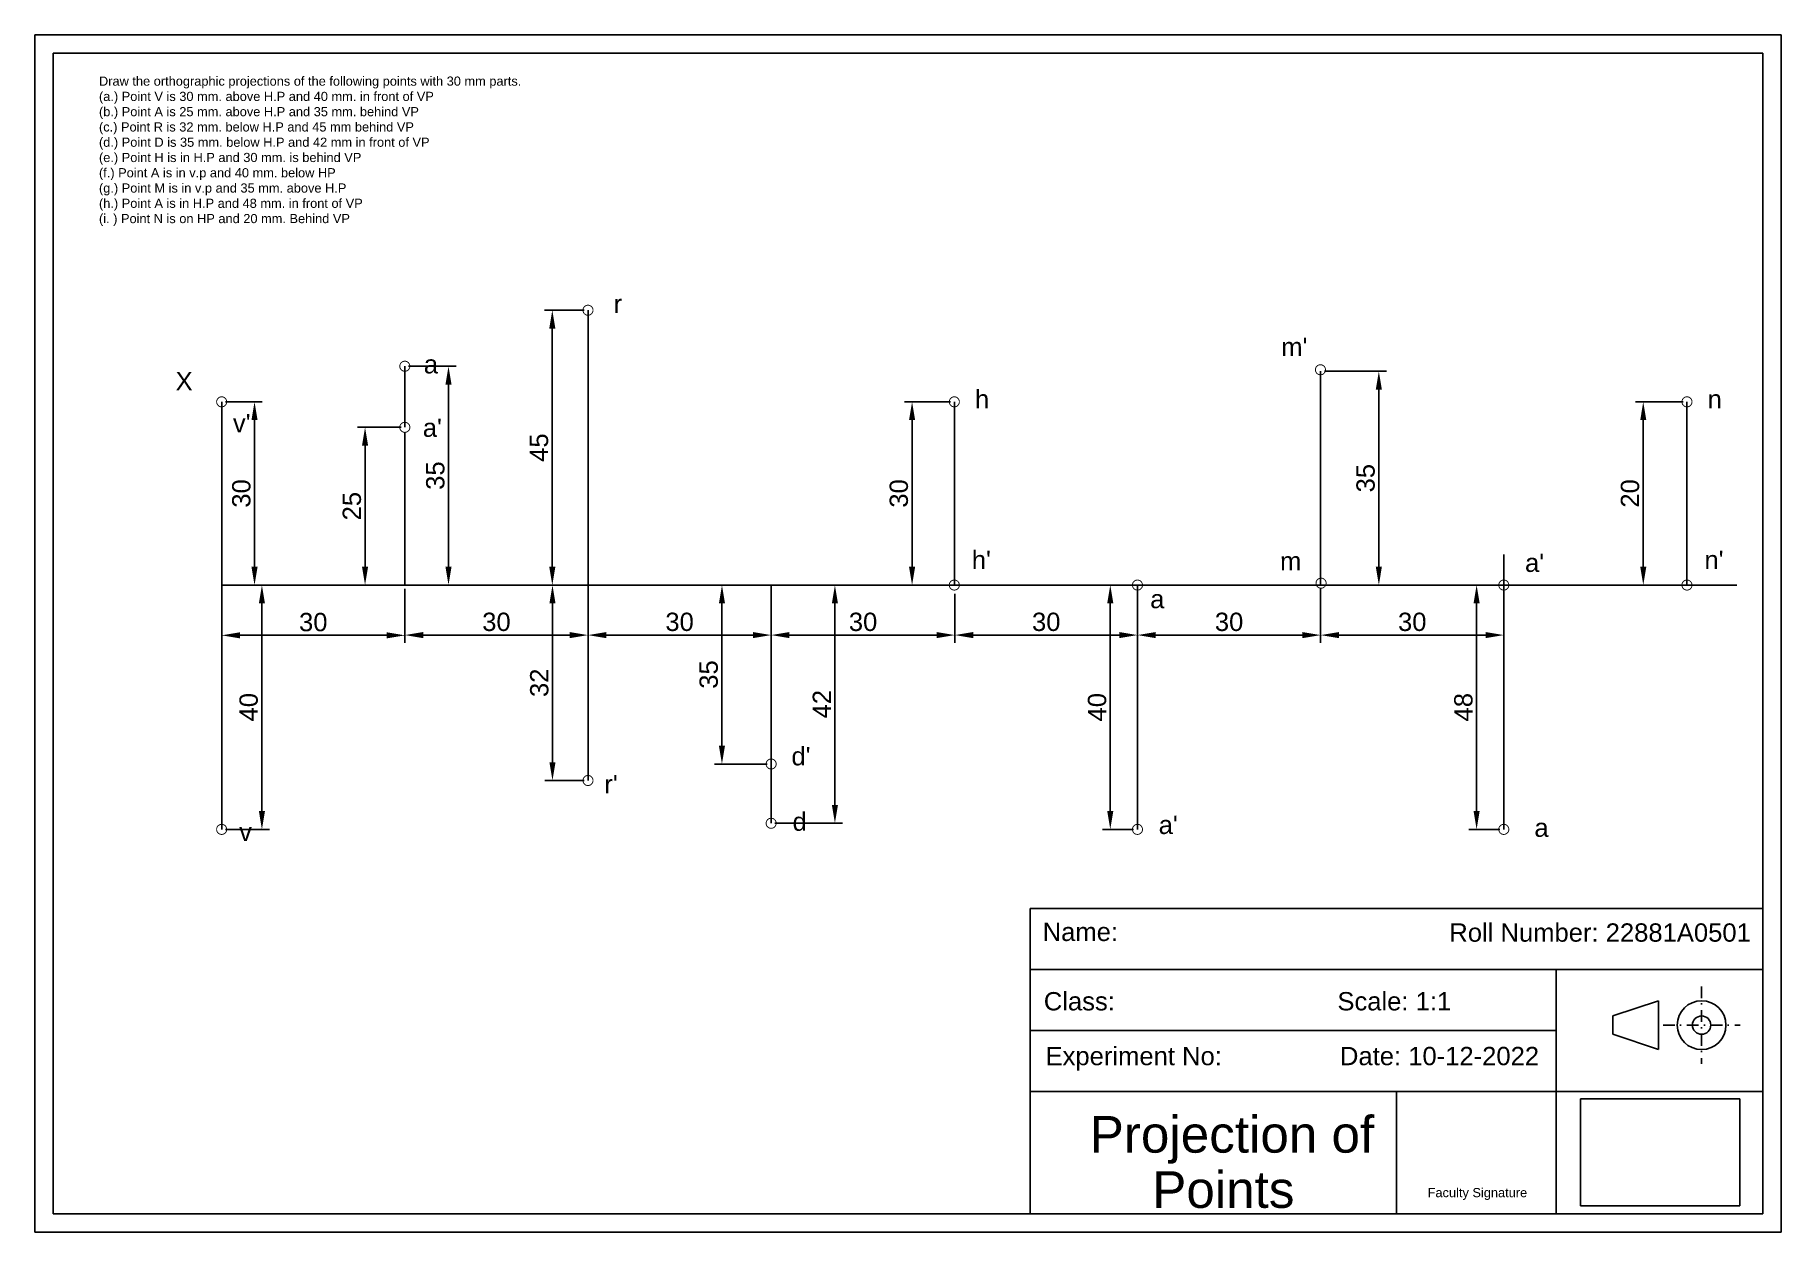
# Model space of a CAD drawing. Header units: millimetres. Extents: x 7 to 293, y 7 to 203.
import ezdxf

# ---------------------------------------------------------------- set-up
doc = ezdxf.new("R2010")
doc.units = ezdxf.units.MM
doc.linetypes.add('DASHDOT2', pattern=[12.7, 6.35, -3.175, 0, -3.175])
doc.styles.get("Standard").update_dxf_attribs({"font": 'arial.ttf'})
doc.dimstyles.new('ISO-25', dxfattribs={"dimtxt": 3, "dimasz": 3, "dimexe": 1.25, "dimexo": 0.625, "dimtad": 1, "dimtoh": 1, "dimdec": 0, "dimtxsty": 'Standard', "dimcen": 2.5, "dimclrd": 3, "dimclre": 4, "dimclrt": 6, "dimadec": 0, "dimazin": 0, "dimtfac": 1, "dimtdec": 0, "dimtmove": 0, "dimatfit": 3, "dimfxl": 1, "dimarcsym": 0})
picture_1 = doc.add_image_def('image1.png', size_in_pixel=(2532, 1700))

msp = doc.modelspace()

# ---------------------------------------------------------------- texts
for s, height, p in [('r', 3, (101.79, 157.48)), ("m'", 3, (211.13, 150.43)), ('a', 3, (70.7, 147.58)), ('X', 3, (30.04, 144.81)), ('h', 3, (160.97, 141.86)), ('n', 3, (280.97, 141.86)), ("v'", 3, (39.43, 137.95)), ("a'", 3, (70.53, 137.2)), ("h'", 3, (160.45, 115.54)), ('m', 3, (210.94, 115.35)), ("a'", 3, (251.06, 115.08)), ("n'", 3, (280.45, 115.54)), ('a', 3, (189.67, 109.14)), ("d'", 3, (130.91, 83.41)), ("r'", 3, (100.27, 78.84)), ('d', 3, (131.09, 72.7)), ("a'", 3, (191.06, 72.17)), ('v', 3, (40.45, 71.03)), ('a', 3, (252.59, 71.71)), ('Name:', 3, (172.06, 54.65)), ('Roll Number: 22881A0501', 3, (238.66, 54.54)), ('Class:', 3, (172.24, 43.29)), ('Scale: 1:1', 3, (220.33, 43.29)), ('Experiment No:', 3, (172.53, 34.32)), ('Date: 10-12-2022', 3, (220.75, 34.32)), ('Projection of ', 6, (179.77, 20)), ('Faculty Signature', 1.5, (235.11, 12.71))]:
    msp.add_text(s, height=height).set_placement(p)
at = {"attachment_point": 1}
for s, insert, char_height, width in [('Draw the orthographic projections of the following points with 30 mm parts.\\P(a.) Point V is 30 mm. above H.P and 40 mm. in front of VP\\P(b.) Point A is 25 mm. above H.P and 35 mm. behind VP\\P(c.) Point R is 32 mm. below H.P and 45 mm behind VP\\P(d.) Point D is 35 mm. below H.P and 42 mm in front of VP\\P(e.) Point H is in H.P and 30 mm. is behind VP\\P(f.) Point A is in v.p and 40 mm. below HP\\P(g.) Point M is in v.p and 35 mm. above H.P\\P(h.) Point A is in H.P and 48 mm. in front of VP\\P(i. ) Point N is on HP and 20 mm. Behind VP', (17.49, 196.19), 1.5, 68.961), ('Points', (190, 16.96), 6, 23.4424)]:
    msp.add_mtext(s, dxfattribs=dict(at, insert=insert, char_height=char_height, width=width))

# ---------------------------------------------------------------- blocks, each defined once
blk = doc.blocks.new('College logo')
image = blk.add_image(picture_1, insert=(0, 0), size_in_units=(26.11, 17.53))
image.dxf.flags = 7
blk = doc.blocks.new('*D3')
at = {"color": 4, "lineweight": -2, "transparency": 16777216}
for p, q in [((37.59, 112.31), (37.59, 103.45)), ((67.59, 112.31), (67.59, 103.45))]:
    blk.add_line(p, q, dxfattribs=at)
at = {"color": 3, "lineweight": -2, "transparency": 16777216}
blk.add_line((40.59, 104.7), (64.59, 104.7), dxfattribs=at)
at = {"color": 3, "transparency": 16777216}
for points in [[(40.59, 105.2), (40.59, 104.2), (37.59, 104.7)], [(64.59, 105.2), (64.59, 104.2), (67.59, 104.7)]]:
    blk.add_solid(points, dxfattribs=at)
at = {"layer": 'Defpoints', "color": 0, "transparency": 16777216}
for p in [(37.59, 112.93), (67.59, 112.93), (67.59, 104.7)]:
    blk.add_point(p, dxfattribs=at)
at = {"color": 6, "transparency": 16777216, "insert": (52.59, 106.85), "char_height": 3, "attachment_point": 5}
blk.add_mtext('30', dxfattribs=at)
blk = doc.blocks.new('*D4')
at = {"color": 4, "lineweight": -2, "transparency": 16777216}
for p, q in [((38.21, 142.93), (44.22, 142.93)), ((38.21, 112.93), (44.22, 112.93))]:
    blk.add_line(p, q, dxfattribs=at)
at = {"color": 3, "lineweight": -2, "transparency": 16777216}
blk.add_line((42.97, 139.93), (42.97, 115.93), dxfattribs=at)
at = {"color": 3, "transparency": 16777216}
for points in [[(42.47, 139.93), (43.47, 139.93), (42.97, 142.93)], [(42.47, 115.93), (43.47, 115.93), (42.97, 112.93)]]:
    blk.add_solid(points, dxfattribs=at)
at = {"layer": 'Defpoints', "color": 0, "transparency": 16777216}
for p in [(37.59, 142.93), (37.59, 112.93), (42.97, 112.93)]:
    blk.add_point(p, dxfattribs=at)
at = {"color": 6, "transparency": 16777216, "insert": (40.82, 127.93), "char_height": 3, "attachment_point": 5, "rotation": 90}
blk.add_mtext('30', dxfattribs=at)
blk = doc.blocks.new('*D5')
at = {"color": 4, "lineweight": -2, "transparency": 16777216}
for p, q in [((38.21, 112.93), (45.43, 112.93)), ((38.21, 72.93), (45.43, 72.93))]:
    blk.add_line(p, q, dxfattribs=at)
at = {"color": 3, "lineweight": -2, "transparency": 16777216}
blk.add_line((44.18, 109.93), (44.18, 75.93), dxfattribs=at)
at = {"color": 3, "transparency": 16777216}
for points in [[(43.68, 109.93), (44.68, 109.93), (44.18, 112.93)], [(43.68, 75.93), (44.68, 75.93), (44.18, 72.93)]]:
    blk.add_solid(points, dxfattribs=at)
at = {"layer": 'Defpoints', "color": 0, "transparency": 16777216}
for p in [(37.59, 112.93), (37.59, 72.93), (44.18, 72.93)]:
    blk.add_point(p, dxfattribs=at)
at = {"color": 6, "transparency": 16777216, "insert": (42.02, 92.93), "char_height": 3, "attachment_point": 5, "rotation": 90}
blk.add_mtext('40', dxfattribs=at)
blk = doc.blocks.new('*D11')
at = {"color": 4, "lineweight": -2, "transparency": 16777216}
for p, q in [((156.96, 142.93), (149.42, 142.93)), ((156.96, 112.93), (149.42, 112.93))]:
    blk.add_line(p, q, dxfattribs=at)
at = {"color": 3, "lineweight": -2, "transparency": 16777216}
blk.add_line((150.67, 115.93), (150.67, 139.93), dxfattribs=at)
at = {"color": 3, "transparency": 16777216}
for points in [[(150.17, 139.93), (151.17, 139.93), (150.67, 142.93)], [(150.17, 115.93), (151.17, 115.93), (150.67, 112.93)]]:
    blk.add_solid(points, dxfattribs=at)
at = {"layer": 'Defpoints', "color": 0, "transparency": 16777216}
for p in [(150.67, 142.93), (157.59, 142.93), (157.59, 112.93)]:
    blk.add_point(p, dxfattribs=at)
at = {"color": 6, "transparency": 16777216, "insert": (148.51, 127.93), "char_height": 3, "attachment_point": 5, "rotation": 90}
blk.add_mtext('30', dxfattribs=at)
blk = doc.blocks.new('*D19')
at = {"color": 4, "lineweight": -2, "transparency": 16777216}
for p, q in [((126.96, 112.93), (118.28, 112.93)), ((126.96, 83.63), (118.28, 83.63))]:
    blk.add_line(p, q, dxfattribs=at)
at = {"color": 3, "lineweight": -2, "transparency": 16777216}
blk.add_line((119.53, 109.93), (119.53, 86.63), dxfattribs=at)
at = {"color": 3, "transparency": 16777216}
for points in [[(119.03, 109.93), (120.03, 109.93), (119.53, 112.93)], [(119.03, 86.63), (120.03, 86.63), (119.53, 83.63)]]:
    blk.add_solid(points, dxfattribs=at)
at = {"layer": 'Defpoints', "color": 0, "transparency": 16777216}
for p in [(127.59, 112.93), (119.53, 83.63), (127.59, 83.63)]:
    blk.add_point(p, dxfattribs=at)
at = {"color": 6, "transparency": 16777216, "insert": (117.37, 98.28), "char_height": 3, "attachment_point": 5, "rotation": 90}
blk.add_mtext('35', dxfattribs=at)
blk = doc.blocks.new('*D20')
at = {"color": 4, "lineweight": -2, "transparency": 16777216}
for p, q in [((128.21, 112.93), (139.28, 112.93)), ((128.21, 73.93), (139.28, 73.93))]:
    blk.add_line(p, q, dxfattribs=at)
at = {"color": 3, "lineweight": -2, "transparency": 16777216}
blk.add_line((138.03, 109.93), (138.03, 76.93), dxfattribs=at)
at = {"color": 3, "transparency": 16777216}
for points in [[(137.53, 109.93), (138.53, 109.93), (138.03, 112.93)], [(137.53, 76.93), (138.53, 76.93), (138.03, 73.93)]]:
    blk.add_solid(points, dxfattribs=at)
at = {"layer": 'Defpoints', "color": 0, "transparency": 16777216}
for p in [(127.59, 112.93), (127.59, 73.93), (138.03, 73.93)]:
    blk.add_point(p, dxfattribs=at)
at = {"color": 6, "transparency": 16777216, "insert": (135.89, 93.43), "char_height": 3, "attachment_point": 5, "rotation": 90}
blk.add_mtext('42', dxfattribs=at)
blk = doc.blocks.new('*D21')
at = {"color": 4, "lineweight": -2, "transparency": 16777216}
for p, q in [((186.96, 112.93), (181.88, 112.93)), ((186.96, 72.93), (181.88, 72.93))]:
    blk.add_line(p, q, dxfattribs=at)
at = {"color": 3, "lineweight": -2, "transparency": 16777216}
blk.add_line((183.13, 109.93), (183.13, 75.93), dxfattribs=at)
at = {"color": 3, "transparency": 16777216}
for points in [[(182.63, 109.93), (183.63, 109.93), (183.13, 112.93)], [(182.63, 75.93), (183.63, 75.93), (183.13, 72.93)]]:
    blk.add_solid(points, dxfattribs=at)
at = {"layer": 'Defpoints', "color": 0, "transparency": 16777216}
for p in [(187.59, 112.93), (183.13, 72.93), (187.59, 72.93)]:
    blk.add_point(p, dxfattribs=at)
at = {"color": 6, "transparency": 16777216, "insert": (180.98, 92.93), "char_height": 3, "attachment_point": 5, "rotation": 90}
blk.add_mtext('40', dxfattribs=at)
blk = doc.blocks.new('*D22')
at = {"color": 4, "lineweight": -2, "transparency": 16777216}
for p, q in [((67.59, 112.31), (67.59, 103.49)), ((97.59, 112.31), (97.59, 103.49))]:
    blk.add_line(p, q, dxfattribs=at)
at = {"color": 3, "lineweight": -2, "transparency": 16777216}
blk.add_line((70.59, 104.74), (94.59, 104.74), dxfattribs=at)
at = {"color": 3, "transparency": 16777216}
for points in [[(70.59, 105.24), (70.59, 104.24), (67.59, 104.74)], [(94.59, 105.24), (94.59, 104.24), (97.59, 104.74)]]:
    blk.add_solid(points, dxfattribs=at)
at = {"layer": 'Defpoints', "color": 0, "transparency": 16777216}
for p in [(67.59, 112.93), (97.59, 112.93), (97.59, 104.74)]:
    blk.add_point(p, dxfattribs=at)
at = {"color": 6, "transparency": 16777216, "insert": (82.59, 106.89), "char_height": 3, "attachment_point": 5}
blk.add_mtext('30', dxfattribs=at)
blk = doc.blocks.new('*D23')
at = {"color": 4, "lineweight": -2, "transparency": 16777216}
for p, q in [((97.59, 112.31), (97.59, 103.49)), ((127.59, 112.31), (127.59, 103.49))]:
    blk.add_line(p, q, dxfattribs=at)
at = {"color": 3, "lineweight": -2, "transparency": 16777216}
blk.add_line((100.59, 104.74), (124.59, 104.74), dxfattribs=at)
at = {"color": 3, "transparency": 16777216}
for points in [[(100.59, 105.24), (100.59, 104.24), (97.59, 104.74)], [(124.59, 105.24), (124.59, 104.24), (127.59, 104.74)]]:
    blk.add_solid(points, dxfattribs=at)
at = {"layer": 'Defpoints', "color": 0, "transparency": 16777216}
for p in [(97.59, 112.93), (127.59, 112.93), (127.59, 104.74)]:
    blk.add_point(p, dxfattribs=at)
at = {"color": 6, "transparency": 16777216, "insert": (112.59, 106.89), "char_height": 3, "attachment_point": 5}
blk.add_mtext('30', dxfattribs=at)
blk = doc.blocks.new('*D24')
at = {"color": 4, "lineweight": -2, "transparency": 16777216}
for p, q in [((127.59, 112.31), (127.59, 103.49)), ((157.69, 111.49), (157.69, 103.49))]:
    blk.add_line(p, q, dxfattribs=at)
at = {"color": 3, "lineweight": -2, "transparency": 16777216}
blk.add_line((130.59, 104.74), (154.69, 104.74), dxfattribs=at)
at = {"color": 3, "transparency": 16777216}
for points in [[(130.59, 105.24), (130.59, 104.24), (127.59, 104.74)], [(154.69, 105.24), (154.69, 104.24), (157.69, 104.74)]]:
    blk.add_solid(points, dxfattribs=at)
at = {"layer": 'Defpoints', "color": 0, "transparency": 16777216}
for p in [(127.59, 112.93), (157.69, 112.12), (157.69, 104.74)]:
    blk.add_point(p, dxfattribs=at)
at = {"color": 6, "transparency": 16777216, "insert": (142.64, 106.89), "char_height": 3, "attachment_point": 5}
blk.add_mtext('30', dxfattribs=at)
blk = doc.blocks.new('*D25')
at = {"color": 4, "lineweight": -2, "transparency": 16777216}
for p, q in [((187.59, 112.31), (187.59, 103.49)), ((157.69, 111.49), (157.69, 103.49))]:
    blk.add_line(p, q, dxfattribs=at)
at = {"color": 3, "lineweight": -2, "transparency": 16777216}
blk.add_line((160.69, 104.74), (184.59, 104.74), dxfattribs=at)
at = {"color": 3, "transparency": 16777216}
for points in [[(160.69, 105.24), (160.69, 104.24), (157.69, 104.74)], [(184.59, 105.24), (184.59, 104.24), (187.59, 104.74)]]:
    blk.add_solid(points, dxfattribs=at)
at = {"layer": 'Defpoints', "color": 0, "transparency": 16777216}
for p in [(157.69, 112.12), (187.59, 112.93), (187.59, 104.74)]:
    blk.add_point(p, dxfattribs=at)
at = {"color": 6, "transparency": 16777216, "insert": (172.64, 106.89), "char_height": 3, "attachment_point": 5}
blk.add_mtext('30', dxfattribs=at)
blk = doc.blocks.new('*D26')
at = {"color": 4, "lineweight": -2, "transparency": 16777216}
for p, q in [((187.59, 112.31), (187.59, 103.49)), ((217.59, 112.31), (217.59, 103.49))]:
    blk.add_line(p, q, dxfattribs=at)
at = {"color": 3, "lineweight": -2, "transparency": 16777216}
blk.add_line((190.59, 104.74), (214.59, 104.74), dxfattribs=at)
at = {"color": 3, "transparency": 16777216}
for points in [[(190.59, 105.24), (190.59, 104.24), (187.59, 104.74)], [(214.59, 105.24), (214.59, 104.24), (217.59, 104.74)]]:
    blk.add_solid(points, dxfattribs=at)
at = {"layer": 'Defpoints', "color": 0, "transparency": 16777216}
for p in [(187.59, 112.93), (217.59, 112.93), (217.59, 104.74)]:
    blk.add_point(p, dxfattribs=at)
at = {"color": 6, "transparency": 16777216, "insert": (202.59, 106.89), "char_height": 3, "attachment_point": 5}
blk.add_mtext('30', dxfattribs=at)
blk = doc.blocks.new('*D27')
at = {"color": 4, "lineweight": -2, "transparency": 16777216}
for p, q in [((217.59, 112.31), (217.59, 103.49)), ((247.59, 112.31), (247.59, 103.49))]:
    blk.add_line(p, q, dxfattribs=at)
at = {"color": 3, "lineweight": -2, "transparency": 16777216}
blk.add_line((220.59, 104.74), (244.59, 104.74), dxfattribs=at)
at = {"color": 3, "transparency": 16777216}
for points in [[(220.59, 105.24), (220.59, 104.24), (217.59, 104.74)], [(244.59, 105.24), (244.59, 104.24), (247.59, 104.74)]]:
    blk.add_solid(points, dxfattribs=at)
at = {"layer": 'Defpoints', "color": 0, "transparency": 16777216}
for p in [(217.59, 112.93), (247.59, 112.93), (247.59, 104.74)]:
    blk.add_point(p, dxfattribs=at)
at = {"color": 6, "transparency": 16777216, "insert": (232.59, 106.89), "char_height": 3, "attachment_point": 5}
blk.add_mtext('30', dxfattribs=at)
blk = doc.blocks.new('*D31')
at = {"color": 4, "lineweight": -2, "transparency": 16777216}
for p, q in [((218.21, 147.93), (228.37, 147.93)), ((218.21, 112.93), (228.37, 112.93))]:
    blk.add_line(p, q, dxfattribs=at)
at = {"color": 3, "lineweight": -2, "transparency": 16777216}
blk.add_line((227.12, 115.93), (227.12, 144.93), dxfattribs=at)
at = {"color": 3, "transparency": 16777216}
for points in [[(226.62, 144.93), (227.62, 144.93), (227.12, 147.93)], [(226.62, 115.93), (227.62, 115.93), (227.12, 112.93)]]:
    blk.add_solid(points, dxfattribs=at)
at = {"layer": 'Defpoints', "color": 0, "transparency": 16777216}
for p in [(217.59, 147.93), (227.12, 147.93), (217.59, 112.93)]:
    blk.add_point(p, dxfattribs=at)
at = {"color": 6, "transparency": 16777216, "insert": (224.96, 130.43), "char_height": 3, "attachment_point": 5, "rotation": 90}
blk.add_mtext('35', dxfattribs=at)
blk = doc.blocks.new('*D36')
at = {"color": 4, "lineweight": -2, "transparency": 16777216}
for p, q in [((246.96, 112.93), (241.88, 112.93)), ((246.96, 72.93), (241.88, 72.93))]:
    blk.add_line(p, q, dxfattribs=at)
at = {"color": 3, "lineweight": -2, "transparency": 16777216}
blk.add_line((243.13, 109.93), (243.13, 75.93), dxfattribs=at)
at = {"color": 3, "transparency": 16777216}
for points in [[(242.63, 109.93), (243.63, 109.93), (243.13, 112.93)], [(242.63, 75.93), (243.63, 75.93), (243.13, 72.93)]]:
    blk.add_solid(points, dxfattribs=at)
at = {"layer": 'Defpoints', "color": 0, "transparency": 16777216}
for p in [(247.59, 112.93), (243.13, 72.93), (247.59, 72.93)]:
    blk.add_point(p, dxfattribs=at)
at = {"color": 6, "transparency": 16777216, "insert": (240.98, 92.93), "char_height": 3, "attachment_point": 5, "rotation": 90}
blk.add_mtext('48', dxfattribs=at)
blk = doc.blocks.new('*D42')
at = {"color": 4, "lineweight": -2, "transparency": 16777216}
for p, q in [((276.96, 142.93), (269.18, 142.93)), ((276.96, 112.93), (269.18, 112.93))]:
    blk.add_line(p, q, dxfattribs=at)
at = {"color": 3, "lineweight": -2, "transparency": 16777216}
blk.add_line((270.43, 115.93), (270.43, 139.93), dxfattribs=at)
at = {"color": 3, "transparency": 16777216}
for points in [[(269.93, 139.93), (270.93, 139.93), (270.43, 142.93)], [(269.93, 115.93), (270.93, 115.93), (270.43, 112.93)]]:
    blk.add_solid(points, dxfattribs=at)
at = {"layer": 'Defpoints', "color": 0, "transparency": 16777216}
for p in [(270.43, 142.93), (277.59, 142.93), (277.59, 112.93)]:
    blk.add_point(p, dxfattribs=at)
at = {"color": 6, "transparency": 16777216, "insert": (268.27, 127.93), "char_height": 3, "attachment_point": 5, "rotation": 90}
blk.add_mtext('20', dxfattribs=at)
blk = doc.blocks.new('*D43')
at = {"color": 4, "lineweight": -2, "transparency": 16777216}
for p, q in [((96.96, 157.93), (90.49, 157.93)), ((96.96, 112.93), (90.49, 112.93))]:
    blk.add_line(p, q, dxfattribs=at)
at = {"color": 3, "lineweight": -2, "transparency": 16777216}
blk.add_line((91.74, 115.93), (91.74, 154.93), dxfattribs=at)
at = {"color": 3, "transparency": 16777216}
for points in [[(91.24, 154.93), (92.24, 154.93), (91.74, 157.93)], [(91.24, 115.93), (92.24, 115.93), (91.74, 112.93)]]:
    blk.add_solid(points, dxfattribs=at)
at = {"layer": 'Defpoints', "color": 0, "transparency": 16777216}
for p in [(91.74, 157.93), (97.59, 157.93), (97.59, 112.93)]:
    blk.add_point(p, dxfattribs=at)
at = {"color": 6, "transparency": 16777216, "insert": (89.58, 135.43), "char_height": 3, "attachment_point": 5, "rotation": 90}
blk.add_mtext('45', dxfattribs=at)
blk = doc.blocks.new('*D44')
at = {"color": 4, "lineweight": -2, "transparency": 16777216}
for p, q in [((96.96, 112.93), (90.52, 112.93)), ((96.96, 80.93), (90.52, 80.93))]:
    blk.add_line(p, q, dxfattribs=at)
at = {"color": 3, "lineweight": -2, "transparency": 16777216}
blk.add_line((91.77, 109.93), (91.77, 83.93), dxfattribs=at)
at = {"color": 3, "transparency": 16777216}
for points in [[(91.27, 109.93), (92.27, 109.93), (91.77, 112.93)], [(91.27, 83.93), (92.27, 83.93), (91.77, 80.93)]]:
    blk.add_solid(points, dxfattribs=at)
at = {"layer": 'Defpoints', "color": 0, "transparency": 16777216}
for p in [(97.59, 112.93), (91.77, 80.93), (97.59, 80.93)]:
    blk.add_point(p, dxfattribs=at)
at = {"color": 6, "transparency": 16777216, "insert": (89.62, 96.93), "char_height": 3, "attachment_point": 5, "rotation": 90}
blk.add_mtext('32', dxfattribs=at)
blk = doc.blocks.new('*D45')
at = {"color": 4, "lineweight": -2, "transparency": 16777216}
for p, q in [((66.96, 138.76), (59.82, 138.76)), ((66.96, 112.93), (59.82, 112.93))]:
    blk.add_line(p, q, dxfattribs=at)
at = {"color": 3, "lineweight": -2, "transparency": 16777216}
blk.add_line((61.07, 115.93), (61.07, 135.76), dxfattribs=at)
at = {"color": 3, "transparency": 16777216}
for points in [[(60.57, 135.76), (61.57, 135.76), (61.07, 138.76)], [(60.57, 115.93), (61.57, 115.93), (61.07, 112.93)]]:
    blk.add_solid(points, dxfattribs=at)
at = {"layer": 'Defpoints', "color": 0, "transparency": 16777216}
for p in [(61.07, 138.76), (67.59, 138.76), (67.59, 112.93)]:
    blk.add_point(p, dxfattribs=at)
at = {"color": 6, "transparency": 16777216, "insert": (58.92, 125.85), "char_height": 3, "attachment_point": 5, "rotation": 90}
blk.add_mtext('25', dxfattribs=at)
blk = doc.blocks.new('*D46')
at = {"color": 4, "lineweight": -2, "transparency": 16777216}
for p, q in [((68.21, 148.76), (75.99, 148.76)), ((68.21, 112.93), (75.99, 112.93))]:
    blk.add_line(p, q, dxfattribs=at)
at = {"color": 3, "lineweight": -2, "transparency": 16777216}
blk.add_line((74.74, 115.93), (74.74, 145.76), dxfattribs=at)
at = {"color": 3, "transparency": 16777216}
for points in [[(74.24, 145.76), (75.24, 145.76), (74.74, 148.76)], [(74.24, 115.93), (75.24, 115.93), (74.74, 112.93)]]:
    blk.add_solid(points, dxfattribs=at)
at = {"layer": 'Defpoints', "color": 0, "transparency": 16777216}
for p in [(67.59, 148.76), (74.74, 148.76), (67.59, 112.93)]:
    blk.add_point(p, dxfattribs=at)
at = {"color": 6, "transparency": 16777216, "insert": (72.59, 130.85), "char_height": 3, "attachment_point": 5, "rotation": 90}
blk.add_mtext('35', dxfattribs=at)

# ---------------------------------------------------------------- dimensions: what is measured, and where the dimension line sits
for base, p1, p2, picture, middle in [((91.74, 157.93), (97.59, 112.93), (97.59, 157.93), '*D43', (89.58, 135.43)), ((227.12, 147.93), (217.59, 112.93), (217.59, 147.93), '*D31', (224.96, 130.43)), ((42.97, 112.93), (37.59, 142.93), (37.59, 112.93), '*D4', (40.82, 127.93)), ((150.67, 142.93), (157.59, 112.93), (157.59, 142.93), '*D11', (148.51, 127.93)), ((44.18, 72.93), (37.59, 112.93), (37.59, 72.93), '*D5', (42.02, 92.93)), ((91.77, 80.93), (97.59, 112.93), (97.59, 80.93), '*D44', (89.62, 96.93)), ((183.13, 72.93), (187.59, 112.93), (187.59, 72.93), '*D21', (180.98, 92.93))]:
    dim = msp.add_linear_dim(base=base, p1=p1, p2=p2, angle=90, dimstyle='ISO-25')
    dim.commit()
    dim.dimension.update_dxf_attribs({"geometry": picture, "text_midpoint": middle})
for base, p1, p2, text, picture, middle in [((74.74, 148.76), (67.59, 112.93), (67.59, 148.76), '35', '*D46', (72.59, 130.85)), ((270.43, 142.93), (277.59, 112.93), (277.59, 142.93), '20', '*D42', (268.27, 127.93)), ((61.07, 138.76), (67.59, 112.93), (67.59, 138.76), '25', '*D45', (58.92, 125.85)), ((119.53, 83.63), (127.59, 112.93), (127.59, 83.63), '35', '*D19', (117.37, 98.28)), ((138.03, 73.93), (127.59, 112.93), (127.59, 73.93), '42', '*D20', (135.89, 93.43)), ((243.13, 72.93), (247.59, 112.93), (247.59, 72.93), '48', '*D36', (240.98, 92.93))]:
    dim = msp.add_linear_dim(base=base, p1=p1, p2=p2, angle=90, text=text, dimstyle='ISO-25')
    dim.commit()
    dim.dimension.update_dxf_attribs({"geometry": picture, "text_midpoint": middle})
for base, p1, p2, picture, middle in [((67.59, 104.7), (37.59, 112.93), (67.59, 112.93), '*D3', (52.59, 106.85)), ((97.59, 104.74), (67.59, 112.93), (97.59, 112.93), '*D22', (82.59, 106.89))]:
    dim = msp.add_linear_dim(base=base, p1=p1, p2=p2, dimstyle='ISO-25')
    dim.commit()
    dim.dimension.update_dxf_attribs({"geometry": picture, "text_midpoint": middle})
for base, p1, p2, picture, middle in [((127.59, 104.74), (97.59, 112.93), (127.59, 112.93), '*D23', (112.59, 106.89)), ((157.69, 104.74), (127.59, 112.93), (157.69, 112.12), '*D24', (142.64, 106.89)), ((187.59, 104.74), (157.69, 112.12), (187.59, 112.93), '*D25', (172.64, 106.89)), ((217.59, 104.74), (187.59, 112.93), (217.59, 112.93), '*D26', (202.59, 106.89)), ((247.59, 104.74), (217.59, 112.93), (247.59, 112.93), '*D27', (232.59, 106.89))]:
    dim = msp.add_linear_dim(base=base, p1=p1, p2=p2, dimstyle='ISO-25', override={"dimtmove": 1})
    dim.commit()
    dim.dimension.update_dxf_attribs({"geometry": picture, "text_midpoint": middle})

# ---------------------------------------------------------------- linework, layer by layer
for p, q in [((97.59, 112.93), (97.59, 157.93)), ((67.59, 138.76), (67.59, 148.76)), ((217.59, 112.93), (217.59, 147.93)), ((37.59, 112.93), (37.59, 142.93)), ((157.59, 112.93), (157.59, 142.93)), ((277.59, 112.93), (277.59, 142.93)), ((67.59, 112.93), (67.59, 137.93)), ((37.59, 112.93), (37.59, 117.93)), ((67.59, 112.93), (67.59, 117.93)), ((97.59, 112.93), (97.59, 117.93)), ((157.59, 112.93), (157.59, 117.93)), ((217.59, 112.93), (217.59, 117.93)), ((247.59, 112.93), (247.59, 117.93)), ((277.59, 112.93), (277.59, 117.93)), ((37.59, 112.93), (285.78, 112.93)), ((37.59, 112.93), (37.59, 72.93)), ((97.59, 112.93), (97.59, 80.93)), ((127.59, 112.93), (127.59, 80.93)), ((187.59, 112.93), (187.59, 72.93)), ((247.59, 112.93), (247.59, 72.93)), ((127.59, 80.93), (127.59, 73.93)), ((290, 60), (170, 60)), ((170, 60), (170, 10)), ((170, 50), (290, 50)), ((256.15, 50), (256.15, 10)), ((265.46, 42.38), (272.95, 44.88)), ((272.95, 44.88), (272.95, 36.89)), ((265.46, 42.38), (265.46, 39.38)), ((170, 40), (256.15, 40)), ((265.46, 39.38), (272.95, 36.89)), ((170, 30), (290, 30)), ((230, 30), (230, 10))]:
    msp.add_line(p, q)
at = {"linetype": 'DASHDOT2', "ltscale": 0.3}
for p, q in [((279.99, 47.22), (279.99, 34.54)), ((273.67, 40.88), (286.28, 40.88))]:
    msp.add_line(p, q, dxfattribs=at)
at = {"lineweight": 25}
for points in [[(7, 203), (293, 203), (293, 7), (7, 7)], [(10, 200), (290, 200), (290, 10), (10, 10)]]:
    msp.add_lwpolyline(points, close=True, dxfattribs=at)
at = {"const_width": 0.15}
for points in [[(96.76, 157.93, 1), (98.41, 157.93, 1)], [(66.76, 148.76, 1), (68.41, 148.76, 1)], [(216.73, 148.18, 1), (218.38, 148.18, 1)], [(36.76, 142.93, 1), (38.41, 142.93, 1)], [(156.76, 142.93, 1), (158.41, 142.93, 1)], [(276.76, 142.93, 1), (278.41, 142.93, 1)], [(66.76, 138.76, 1), (68.41, 138.76, 1)], [(156.76, 112.93, 1), (158.41, 112.93, 1)], [(186.76, 112.93, 1), (188.41, 112.93, 1)], [(216.83, 113.24, 1), (218.48, 113.24, 1)], [(246.76, 112.93, 1), (248.41, 112.93, 1)], [(276.76, 112.93, 1), (278.41, 112.93, 1)], [(126.76, 83.63, 1), (128.41, 83.63, 1)], [(96.76, 80.93, 1), (98.41, 80.93, 1)], [(126.76, 73.93, 1), (128.41, 73.93, 1)], [(36.76, 72.93, 1), (38.41, 72.93, 1)], [(186.76, 72.93, 1), (188.41, 72.93, 1)], [(246.76, 72.93, 1), (248.41, 72.93, 1)]]:
    msp.add_lwpolyline(points, format="xyb", close=True, dxfattribs=at)
for radius in [3.99, 1.5]:
    msp.add_circle((279.98, 40.88), radius)

# ---------------------------------------------------------------- block references
msp.add_blockref('College logo', (260.13, 11.27))

msp.set_redraw_order([(e.dxf.handle, doc.entitydb.next_handle()) for e in msp.query("TEXT MTEXT ATTDEF DIMENSION ARC_DIMENSION")])  # texts and dimensions are drawn at this point

doc.saveas('drawing.dxf')
